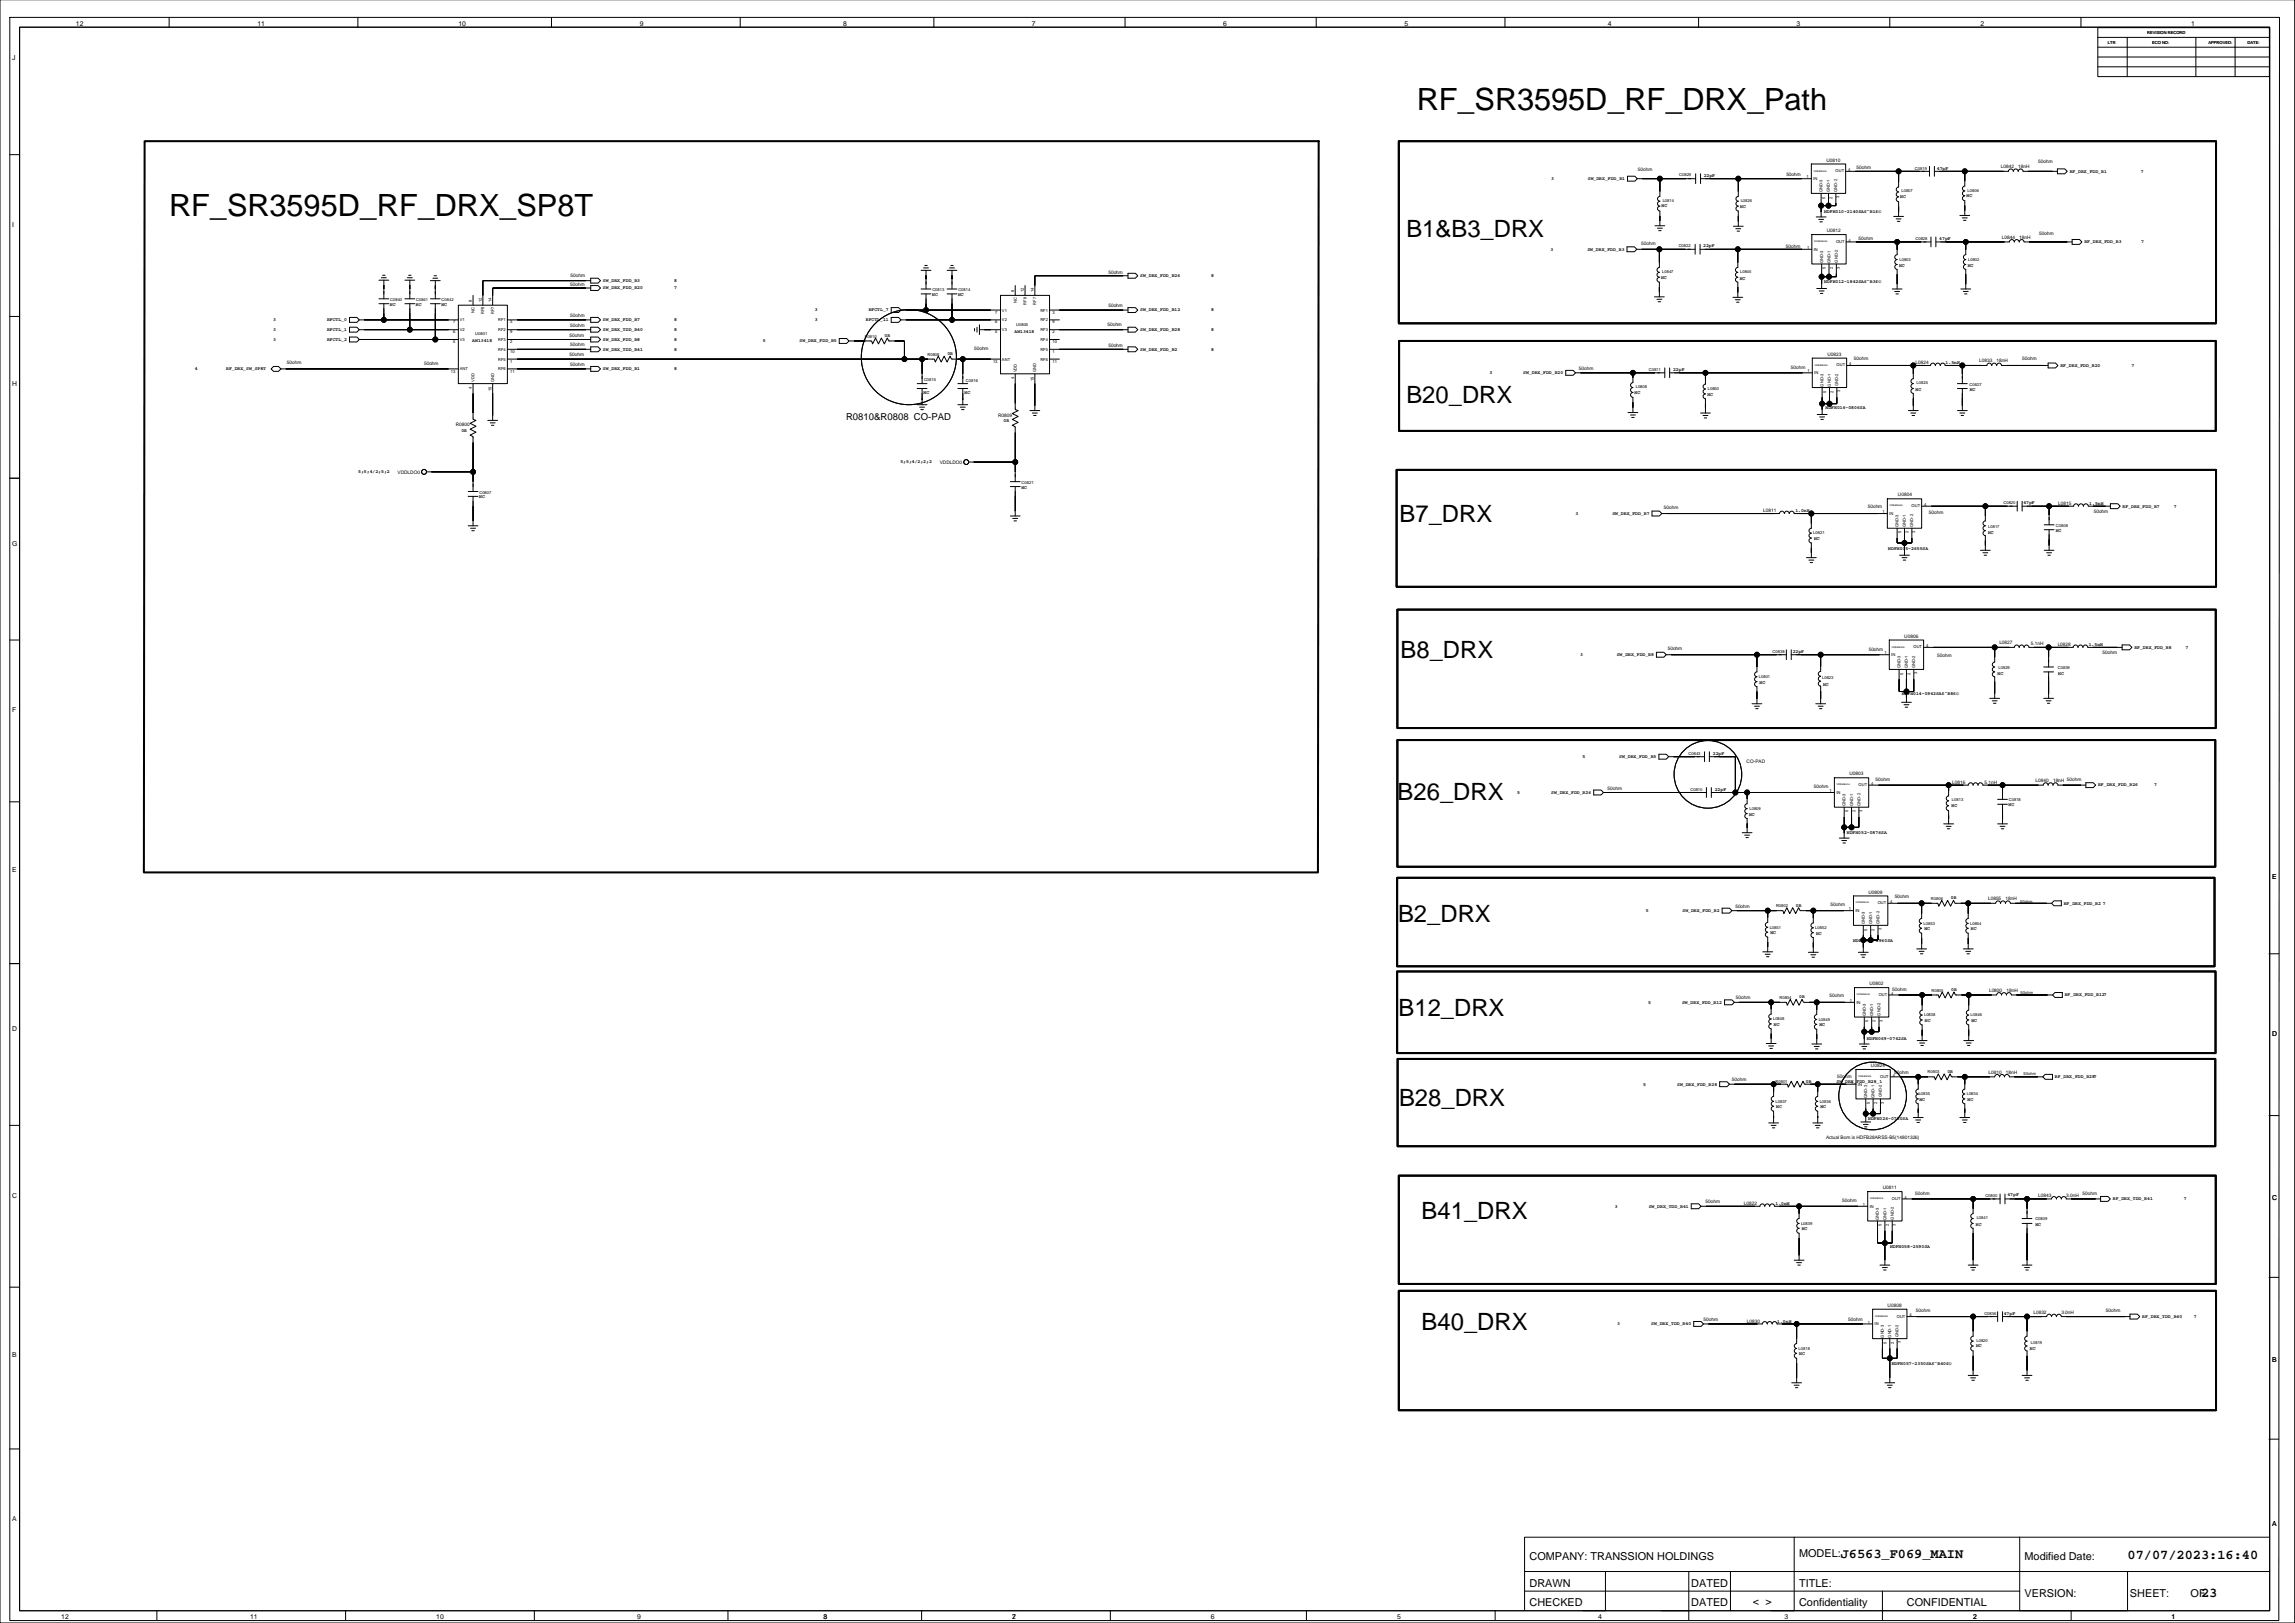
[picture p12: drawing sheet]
<svg xmlns="http://www.w3.org/2000/svg" width="1189mm" height="841mm" viewBox="0 0 1189 841" stroke-linecap="round" stroke-linejoin="round" font-family="sans-serif">
<defs><g id="words">
<g font-size="15.9">
<text x="734" y="57">RF_SR3595D_RF_DRX_Path</text>
<text x="88" y="112">RF_SR3595D_RF_DRX_SP8T</text>
</g>
<g font-size="12.3">
<text x="729" y="123">B1&amp;B3_DRX</text>
<text x="729" y="209">B20_DRX</text>
<text x="725" y="270">B7_DRX</text>
<text x="726" y="341">B8_DRX</text>
<text x="724" y="414">B26_DRX</text>
<text x="724" y="478">B2_DRX</text>
<text x="724" y="526">B12_DRX</text>
<text x="725" y="573">B28_DRX</text>
<text x="736" y="632">B41_DRX</text>
<text x="736" y="689">B40_DRX</text>
</g>
<g font-size="7.1">
<text x="954" y="807">J6563_F069_MAIN</text>
<text x="1102" y="808">07/07/2023:16:40</text>
<text x="1140" y="827">23</text>
</g>
<g font-size="5.6">
<text x="792" y="808">COMPANY: TRANSSION HOLDINGS</text>
<text x="932" y="807">MODEL:</text>
<text x="1049" y="808">Modified Date:</text>
<text x="792" y="822">DRAWN</text>
<text x="876" y="822">DATED</text>
<text x="932" y="822">TITLE:</text>
<text x="1049" y="827">VERSION:</text>
<text x="1103" y="827">SHEET:</text>
<text x="1135" y="827">OF</text>
<text x="792" y="832">CHECKED</text>
<text x="876" y="832">DATED</text>
<text x="908" y="831">&lt; &gt;</text>
<text x="932" y="832">Confidentiality</text>
<text x="988" y="832">CONFIDENTIAL</text>
</g>
<text font-size="4.9" x="438" y="218">R0810&amp;R0808 CO-PAD</text>
<g font-size="3.5">
<text x="39" y="13">12</text>
<text x="133" y="13">11</text>
<text x="237" y="13">10</text>
<text x="331" y="13">9</text>
<text x="437" y="13">8</text>
<text x="535" y="13">7</text>
<text x="634" y="13">6</text>
<text x="728" y="13">5</text>
<text x="833" y="13">4</text>
<text x="931" y="13">3</text>
<text x="1026" y="13">2</text>
<text x="1135" y="13">1</text>
<text x="6" y="31">J</text>
<text x="6" y="118">I</text>
<text x="6" y="200">H</text>
<text x="6" y="283">G</text>
<text x="6" y="369">F</text>
<text x="6" y="452">E</text>
<text x="1177" y="455">E</text>
<text x="6" y="534">D</text>
<text x="1177" y="537">D</text>
<text x="6" y="620">C</text>
<text x="1177" y="622">C</text>
<text x="6" y="703">B</text>
<text x="1177" y="705">B</text>
<text x="6" y="788">A</text>
<text x="1177" y="791">A</text>
<text x="32" y="839">12</text>
<text x="130" y="839">11</text>
<text x="226" y="839">10</text>
<text x="330" y="839">9</text>
<text x="427" y="839">3</text>
<text x="427" y="839">8</text>
<text x="524" y="839">2</text>
<text x="524" y="839">7</text>
<text x="627" y="839">6</text>
<text x="724" y="839">5</text>
<text x="828" y="839">4</text>
<text x="924" y="839">3</text>
<text x="1022" y="839">2</text>
<text x="1125" y="839">1</text>
</g>
<g font-size="2.5">
<text x="946" y="84">U0810</text>
<text x="848" y="89">50ohm</text>
<text x="962" y="88">50ohm</text>
<text x="1003" y="88">47pF</text>
<text x="1036" y="87">L0842</text>
<text x="1045" y="87">18nH</text>
<text x="1056" y="84">50ohm</text>
<text x="1072" y="89">RF_DRX_FDD_B1</text>
<text x="1109" y="89">7</text>
<text x="804" y="93">3</text>
<text x="823" y="93">SW_DRX_FDD_B1</text>
<text x="883" y="91">22pF</text>
<text x="925" y="91">50ohm</text>
<text x="861" y="107">NC</text>
<text x="901" y="108">NC</text>
<text x="984" y="103">NC</text>
<text x="1019" y="102">NC</text>
<text x="945" y="110">NDFH010-2140SA£¨B1£©</text>
<text x="946" y="120">U0812</text>
<text x="963" y="124">50ohm</text>
<text x="1005" y="124">47pF</text>
<text x="1037" y="124">L0844</text>
<text x="1046" y="124">18nH</text>
<text x="1056" y="122">50ohm</text>
<text x="803" y="130">3</text>
<text x="822" y="130">SW_DRX_FDD_B3</text>
<text x="850" y="127">50ohm</text>
<text x="882" y="128">22pF</text>
<text x="925" y="128">50ohm</text>
<text x="1080" y="126">RF_DRX_FDD_B3</text>
<text x="1109" y="126">7</text>
<text x="296" y="144">50ohm</text>
<text x="574" y="142">50ohm</text>
<text x="591" y="144">SW_DRX_FDD_B26</text>
<text x="627" y="144">8</text>
<text x="984" y="138">NC</text>
<text x="1019" y="138">NC</text>
<text x="295" y="148">50ohm</text>
<text x="312" y="146">SW_DRX_FDD_B3</text>
<text x="312" y="150">SW_DRX_FDD_B20</text>
<text x="349" y="146">8</text>
<text x="349" y="150">7</text>
<text x="860" y="144">NC</text>
<text x="901" y="145">NC</text>
<text x="945" y="147">NDFH012-1842SA£¨B3£©</text>
<text x="483" y="153">NC</text>
<text x="496" y="153">NC</text>
<text x="202" y="158">NC</text>
<text x="215" y="158">NC</text>
<text x="229" y="158">NC</text>
<text x="422" y="161">3</text>
<text x="450" y="161">RFCTL_7</text>
<text x="574" y="159">50ohm</text>
<text x="591" y="161">SW_DRX_FDD_B12</text>
<text x="627" y="161">8</text>
<text x="141" y="166">3</text>
<text x="169" y="166">RFCTL_0</text>
<text x="295" y="164">50ohm</text>
<text x="312" y="166">SW_DRX_FDD_B7</text>
<text x="349" y="166">8</text>
<text x="422" y="166">3</text>
<text x="449" y="166">RFCTL_11</text>
<text x="141" y="171">3</text>
<text x="169" y="171">RFCTL_1</text>
<text x="295" y="169">50ohm</text>
<text x="312" y="171">SW_DRX_TDD_B40</text>
<text x="349" y="171">8</text>
<text x="526" y="172">AW13418</text>
<text x="574" y="169">50ohm</text>
<text x="591" y="171">SW_DRX_FDD_B28</text>
<text x="627" y="171">8</text>
<text x="141" y="177">3</text>
<text x="169" y="177">RFCTL_2</text>
<text x="245" y="177">AW13418</text>
<text x="295" y="175">50ohm</text>
<text x="295" y="179">50ohm</text>
<text x="312" y="177">SW_DRX_FDD_B8</text>
<text x="349" y="177">8</text>
<text x="395" y="177">5</text>
<text x="414" y="177">SW_DRX_FDD_B5</text>
<text x="458" y="175">0R</text>
<text x="574" y="180">50ohm</text>
<text x="295" y="184">50ohm</text>
<text x="312" y="182">SW_DRX_TDD_B41</text>
<text x="349" y="182">8</text>
<text x="491" y="184">0R</text>
<text x="505" y="181">50ohm</text>
<text x="591" y="182">SW_DRX_FDD_B2</text>
<text x="627" y="182">8</text>
<text x="947" y="184">U0823</text>
<text x="101" y="192">4</text>
<text x="117" y="192">RF_DRX_SW_SP8T</text>
<text x="149" y="189">50ohm</text>
<text x="220" y="189">50ohm</text>
<text x="295" y="189">50ohm</text>
<text x="312" y="192">SW_DRX_FDD_B1</text>
<text x="349" y="192">8</text>
<text x="818" y="192">50ohm</text>
<text x="928" y="191">50ohm</text>
<text x="960" y="186">50ohm</text>
<text x="992" y="188">L0824</text>
<text x="1008" y="188">1.5nH</text>
<text x="1025" y="188">L0833</text>
<text x="1034" y="188">18nH</text>
<text x="1048" y="186">50ohm</text>
<text x="1067" y="190">RF_DRX_FDD_B20</text>
<text x="1104" y="190">7</text>
<text x="772" y="194">3</text>
<text x="789" y="194">SW_DRX_FDD_B20</text>
<text x="867" y="192">22pF</text>
<text x="478" y="204">NC</text>
<text x="500" y="204">NC</text>
<text x="847" y="204">NC</text>
<text x="992" y="202">NC</text>
<text x="1020" y="203">NC</text>
<text x="884" y="205">NC</text>
<text x="517" y="216">R0809</text>
<text x="946" y="212">NDFH016-0806SA</text>
<text x="236" y="221">R0800</text>
<text x="520" y="219">0R</text>
<text x="239" y="224">0R</text>
<text x="466" y="240">5;5;4/2;2;2</text>
<text x="186" y="245">5;5;4/2;5;2</text>
<text x="206" y="245">VDDLDO0</text>
<text x="487" y="240">VDDLDO0</text>
<text x="529" y="253">NC</text>
<text x="983" y="257">U0804</text>
<text x="248" y="258">NC</text>
<text x="862" y="264">50ohm</text>
<text x="968" y="263">50ohm</text>
<text x="1048" y="261">47pF</text>
<text x="1066" y="261">L0815</text>
<text x="1082" y="261">1.5nH</text>
<text x="1100" y="263">RF_DRX_FDD_B7</text>
<text x="1126" y="263">7</text>
<text x="816" y="267">3</text>
<text x="835" y="267">SW_DRX_FDD_B7</text>
<text x="913" y="265">L0811</text>
<text x="930" y="265">1.0nH</text>
<text x="999" y="266">50ohm</text>
<text x="1085" y="266">50ohm</text>
<text x="1065" y="276">NC</text>
<text x="940" y="280">NC</text>
<text x="1030" y="276">NC</text>
<text x="978" y="285">NDFH035-2655SA</text>
<text x="986" y="330">U0806</text>
<text x="1036" y="334">L0827</text>
<text x="1052" y="334">5.1nH</text>
<text x="1066" y="335">L0828</text>
<text x="1082" y="335">1.5nH</text>
<text x="818" y="340">3</text>
<text x="838" y="340">SW_DRX_FDD_B8</text>
<text x="864" y="337">50ohm</text>
<text x="929" y="338">22pF</text>
<text x="968" y="337">50ohm</text>
<text x="1004" y="340">50ohm</text>
<text x="1089" y="339">50ohm</text>
<text x="1106" y="336">RF_DRX_FDD_B8</text>
<text x="1132" y="336">7</text>
<text x="1035" y="350">NC</text>
<text x="1066" y="350">NC</text>
<text x="912" y="354">NC</text>
<text x="944" y="355">NC</text>
<text x="985" y="360">NDFH014-0942SA£¨B8£©</text>
<text x="820" y="393">5</text>
<text x="839" y="393">SW_DRX_FDD_B5</text>
<text x="887" y="391">22pF</text>
<text x="905" y="395">CO-PAD</text>
<text x="958" y="402">U0803</text>
<text x="972" y="404">50ohm</text>
<text x="1011" y="406">L0816</text>
<text x="1028" y="406">5.1nH</text>
<text x="1054" y="405">L0840</text>
<text x="1064" y="405">18nH 50ohm</text>
<text x="1087" y="407">RF_DRX_FDD_B26</text>
<text x="1116" y="407">7</text>
<text x="786" y="411">5</text>
<text x="804" y="411">SW_DRX_FDD_B26</text>
<text x="833" y="409">50ohm</text>
<text x="888" y="410">22pF</text>
<text x="940" y="408">50ohm</text>
<text x="1011" y="418">NC</text>
<text x="1041" y="418">NC</text>
<text x="906" y="423">NC</text>
<text x="957" y="432">NDFH052-0876SA</text>
<text x="968" y="463">U0809</text>
<text x="981" y="465">50ohm</text>
<text x="1011" y="466">0R</text>
<text x="1030" y="466">L0855</text>
<text x="1039" y="466">18nH</text>
<text x="853" y="472">5</text>
<text x="872" y="472">SW_DRX_FDD_B2</text>
<text x="899" y="470">50ohm</text>
<text x="930" y="470">0R</text>
<text x="948" y="469">50ohm</text>
<text x="1069" y="469">RF_DRX_FDD_B2</text>
<text x="1089" y="469">7</text>
<text x="917" y="484">NC</text>
<text x="941" y="484">NC</text>
<text x="997" y="482">NC</text>
<text x="1021" y="482">NC</text>
<text x="960" y="488">NDFH011-1960SA</text>
<text x="968" y="510">U0802</text>
<text x="980" y="513">50ohm</text>
<text x="1011" y="513">0R</text>
<text x="1030" y="514">L0800</text>
<text x="1039" y="514">18nH</text>
<text x="854" y="520">5</text>
<text x="871" y="520">SW_DRX_FDD_B12</text>
<text x="899" y="517">50ohm</text>
<text x="932" y="517">0R</text>
<text x="948" y="516">50ohm</text>
<text x="1070" y="516">RF_DRX_FDD_B127</text>
<text x="919" y="531">NC</text>
<text x="943" y="532">NC</text>
<text x="997" y="529">NC</text>
<text x="1021" y="529">NC</text>
<text x="967" y="539">NDFH069-0742SA</text>
<text x="969" y="553">U0824</text>
<text x="981" y="556">50ohm</text>
<text x="1009" y="556">0R</text>
<text x="1030" y="556">L0810</text>
<text x="1039" y="556">18nH</text>
<text x="851" y="562">5</text>
<text x="869" y="562">SW_DRX_FDD_B28</text>
<text x="897" y="560">50ohm</text>
<text x="936" y="561">0R</text>
<text x="951" y="561">SW_DRX_FDD_B28_1</text>
<text x="952" y="559">50ohm</text>
<text x="1065" y="558">RF_DRX_FDD_B287</text>
<text x="920" y="574">NC</text>
<text x="943" y="574">NC</text>
<text x="994" y="570">NC</text>
<text x="1019" y="570">NC</text>
<text x="968" y="580">NDFH026-0780SA</text>
<text x="946" y="590">Actual Bom is HDFB28ARSS-B5(14801326)</text>
<text x="975" y="616">U0811</text>
<text x="883" y="623">50ohm</text>
<text x="920" y="624">1.0nH</text>
<text x="954" y="622">50ohm</text>
<text x="992" y="619">50ohm</text>
<text x="1040" y="620">47pF</text>
<text x="1056" y="620">L0843</text>
<text x="1070" y="620">3.0nH</text>
<text x="1079" y="619">50ohm</text>
<text x="1094" y="622">RF_DRX_TDD_B41</text>
<text x="1131" y="622">7</text>
<text x="837" y="626">3</text>
<text x="854" y="626">SW_DRX_TDD_B41</text>
<text x="903" y="624">L0822</text>
<text x="1024" y="635">NC</text>
<text x="1054" y="635">NC</text>
<text x="933" y="637">NC</text>
<text x="979" y="647">NDFH058-2590SA</text>
<text x="978" y="677">U0808</text>
<text x="992" y="680">50ohm</text>
<text x="1038" y="681">47pF</text>
<text x="1053" y="681">L0832</text>
<text x="1068" y="681">3.0nH</text>
<text x="1091" y="680">50ohm</text>
<text x="1110" y="683">RF_DRX_TDD_B40</text>
<text x="1137" y="683">7</text>
<text x="838" y="686">3</text>
<text x="855" y="686">SW_DRX_TDD_B40</text>
<text x="882" y="684">50ohm</text>
<text x="905" y="685">L0830</text>
<text x="921" y="685">1.0nH</text>
<text x="957" y="684">50ohm</text>
<text x="1024" y="698">NC</text>
<text x="1052" y="699">NC</text>
<text x="932" y="702">NC</text>
<text x="980" y="707">NDFH057-2350SA£¨B40£©</text>
</g>
<g font-size="2.1">
<text x="1112" y="18">REVISION RECORD</text>
<text x="1092" y="23">LTR</text>
<text x="1115" y="23">ECO NO:</text>
<text x="1144" y="23">APPROVED:</text>
<text x="1164" y="23">DATE:</text>
<text x="951" y="89">OUT</text>
<text x="957" y="89">4</text>
<text x="992" y="88">C0819</text>
<text x="870" y="91">C0829</text>
<text x="936" y="92">1</text>
<text x="939" y="93">IN</text>
<text x="944" y="100" transform="rotate(-90 944 100)">GND-3</text>
<text x="948" y="100" transform="rotate(-90 948 100)">GND-1</text>
<text x="952" y="99" transform="rotate(-90 952 99)">GND-2</text>
<text x="985" y="100">L0807</text>
<text x="1019" y="99">L0806</text>
<text x="861" y="105">L0814</text>
<text x="902" y="105">L0826</text>
<text x="945" y="103" transform="rotate(-90 945 103)">5</text>
<text x="949" y="103" transform="rotate(-90 949 103)">2</text>
<text x="953" y="103" transform="rotate(-90 953 103)">3</text>
<text x="951" y="126">OUT</text>
<text x="958" y="125">4</text>
<text x="992" y="124">C0828</text>
<text x="870" y="128">C0822</text>
<text x="936" y="129">1</text>
<text x="940" y="130">IN</text>
<text x="944" y="136" transform="rotate(-90 944 136)">GND-3</text>
<text x="948" y="136" transform="rotate(-90 948 136)">GND-1</text>
<text x="952" y="136" transform="rotate(-90 952 136)">GND-2</text>
<text x="984" y="135">L0803</text>
<text x="1020" y="135">L0802</text>
<text x="861" y="141">L0847</text>
<text x="901" y="142">L0845</text>
<text x="946" y="139" transform="rotate(-90 946 139)">5</text>
<text x="949" y="139" transform="rotate(-90 949 139)">2</text>
<text x="953" y="139" transform="rotate(-90 953 139)">3</text>
<text x="202" y="156">C0840</text>
<text x="216" y="156">C0841</text>
<text x="229" y="156">C0842</text>
<text x="483" y="151">C0813</text>
<text x="496" y="151">C0814</text>
<text x="525" y="151" transform="rotate(-90 525 151)">8</text>
<text x="530" y="151" transform="rotate(-90 530 151)">12</text>
<text x="535" y="151" transform="rotate(-90 535 151)">14</text>
<text x="244" y="157" transform="rotate(-90 244 157)">8</text>
<text x="246" y="162" transform="rotate(-90 246 162)">NC</text>
<text x="250" y="157" transform="rotate(-90 250 157)">12</text>
<text x="255" y="157" transform="rotate(-90 255 157)">14</text>
<text x="519" y="161">V1</text>
<text x="527" y="157" transform="rotate(-90 527 157)">NC</text>
<text x="532" y="158" transform="rotate(-90 532 158)">RF8</text>
<text x="537" y="158" transform="rotate(-90 537 158)">RF7</text>
<text x="539" y="161">RF1</text>
<text x="235" y="168">7</text>
<text x="238" y="166">V1</text>
<text x="251" y="163" transform="rotate(-90 251 163)">RF8</text>
<text x="256" y="163" transform="rotate(-90 256 163)">RF7</text>
<text x="258" y="166">RF1</text>
<text x="264" y="168">3</text>
<text x="516" y="168">6</text>
<text x="516" y="162">7</text>
<text x="519" y="166">V2</text>
<text x="539" y="166">RF2</text>
<text x="545" y="168">9</text>
<text x="545" y="162">3</text>
<text x="235" y="173">6</text>
<text x="238" y="172">V2</text>
<text x="246" y="173">U0801</text>
<text x="258" y="172">RF2</text>
<text x="264" y="173">9</text>
<text x="516" y="173">5</text>
<text x="519" y="172">V3</text>
<text x="526" y="169">U0805</text>
<text x="539" y="172">RF3</text>
<text x="545" y="173">2</text>
<text x="235" y="178">5</text>
<text x="238" y="177">V3</text>
<text x="258" y="177">RF3</text>
<text x="264" y="178">2</text>
<text x="448" y="175">R0810</text>
<text x="539" y="177">RF4</text>
<text x="545" y="178">10</text>
<text x="258" y="182">RF4</text>
<text x="264" y="183">10</text>
<text x="480" y="184">R0808</text>
<text x="539" y="182">RF5</text>
<text x="545" y="183">1</text>
<text x="238" y="192">ANT</text>
<text x="258" y="187">RF5</text>
<text x="258" y="192">RF6</text>
<text x="264" y="188">1</text>
<text x="514" y="188">13</text>
<text x="519" y="187">ANT</text>
<text x="539" y="187">RF6</text>
<text x="545" y="188">11</text>
<text x="951" y="190">OUT</text>
<text x="958" y="189">4</text>
<text x="234" y="193">13</text>
<text x="246" y="198" transform="rotate(-90 246 198)">VDD</text>
<text x="256" y="198" transform="rotate(-90 256 198)">GND</text>
<text x="264" y="193">11</text>
<text x="479" y="198">C0815</text>
<text x="500" y="198">C0816</text>
<text x="525" y="196" transform="rotate(-90 525 196)">4</text>
<text x="527" y="193" transform="rotate(-90 527 193)">VDD</text>
<text x="535" y="198" transform="rotate(-90 535 198)">15</text>
<text x="537" y="193" transform="rotate(-90 537 193)">GND</text>
<text x="854" y="192">C0811</text>
<text x="936" y="193">1</text>
<text x="940" y="194">IN</text>
<text x="244" y="201" transform="rotate(-90 244 201)">4</text>
<text x="255" y="203" transform="rotate(-90 255 203)">15</text>
<text x="847" y="201">L0808</text>
<text x="885" y="202">L0850</text>
<text x="945" y="200" transform="rotate(-90 945 200)">GND-3</text>
<text x="946" y="203" transform="rotate(-90 946 203)">5</text>
<text x="948" y="200" transform="rotate(-90 948 200)">GND-1</text>
<text x="950" y="203" transform="rotate(-90 950 203)">2</text>
<text x="952" y="200" transform="rotate(-90 952 200)">GND-2</text>
<text x="953" y="203" transform="rotate(-90 953 203)">3</text>
<text x="993" y="199">L0825</text>
<text x="1020" y="200">C0827</text>
<text x="529" y="251">C0821</text>
<text x="248" y="256">C0807</text>
<text x="990" y="263">OUT</text>
<text x="997" y="262">4</text>
<text x="1038" y="261">C0820</text>
<text x="975" y="266">1</text>
<text x="979" y="267">IN</text>
<text x="984" y="273" transform="rotate(-90 984 273)">GND-3</text>
<text x="987" y="273" transform="rotate(-90 987 273)">GND-1</text>
<text x="991" y="273" transform="rotate(-90 991 273)">GND-2</text>
<text x="1030" y="273">L0817</text>
<text x="1065" y="273">C0808</text>
<text x="939" y="277">L0821</text>
<text x="985" y="276" transform="rotate(-90 985 276)">5</text>
<text x="989" y="276" transform="rotate(-90 989 276)">2</text>
<text x="992" y="276" transform="rotate(-90 992 276)">3</text>
<text x="991" y="336">OUT</text>
<text x="998" y="335">4</text>
<text x="918" y="338">C0838</text>
<text x="976" y="339">1</text>
<text x="980" y="340">IN</text>
<text x="985" y="346" transform="rotate(-90 985 346)">GND-3</text>
<text x="988" y="346" transform="rotate(-90 988 346)">GND-1</text>
<text x="992" y="346" transform="rotate(-90 992 346)">GND-2</text>
<text x="1035" y="346">L0829</text>
<text x="1066" y="347">C0839</text>
<text x="911" y="351">L0801</text>
<text x="944" y="351">L0823</text>
<text x="986" y="349" transform="rotate(-90 986 349)">5</text>
<text x="990" y="349" transform="rotate(-90 990 349)">2</text>
<text x="993" y="349" transform="rotate(-90 993 349)">3</text>
<text x="875" y="391">C0843</text>
<text x="963" y="407">OUT</text>
<text x="969" y="407">4</text>
<text x="876" y="410">C0810</text>
<text x="948" y="410">1</text>
<text x="951" y="411">IN</text>
<text x="906" y="419">L0809</text>
<text x="956" y="418" transform="rotate(-90 956 418)">GND-3</text>
<text x="960" y="418" transform="rotate(-90 960 418)">GND-1</text>
<text x="964" y="417" transform="rotate(-90 964 417)">GND-2</text>
<text x="1011" y="415">L0813</text>
<text x="1041" y="415">C0818</text>
<text x="957" y="421" transform="rotate(-90 957 421)">5</text>
<text x="961" y="421" transform="rotate(-90 961 421)">2</text>
<text x="965" y="421" transform="rotate(-90 965 421)">3</text>
<text x="979" y="468">4</text>
<text x="1000" y="466">R0806</text>
<text x="1046" y="468">50ohm</text>
<text x="920" y="470">R0802</text>
<text x="958" y="472">1</text>
<text x="961" y="472">IN</text>
<text x="973" y="468">OUT</text>
<text x="966" y="479" transform="rotate(-90 966 479)">GND-3</text>
<text x="970" y="479" transform="rotate(-90 970 479)">GND-1</text>
<text x="974" y="479" transform="rotate(-90 974 479)">GND-2</text>
<text x="996" y="479">L0853</text>
<text x="1021" y="479">L0854</text>
<text x="917" y="481">L0851</text>
<text x="940" y="481">L0852</text>
<text x="967" y="482" transform="rotate(-90 967 482)">5</text>
<text x="971" y="482" transform="rotate(-90 971 482)">2</text>
<text x="975" y="482" transform="rotate(-90 975 482)">3</text>
<text x="973" y="516">OUT</text>
<text x="980" y="515">4</text>
<text x="1001" y="514">R0805</text>
<text x="1047" y="515">50ohm</text>
<text x="922" y="517">R0804</text>
<text x="958" y="519">1</text>
<text x="962" y="520">IN</text>
<text x="967" y="526" transform="rotate(-90 967 526)">GND-3</text>
<text x="970" y="526" transform="rotate(-90 970 526)">GND-1</text>
<text x="974" y="526" transform="rotate(-90 974 526)">GND-2</text>
<text x="997" y="526">L0838</text>
<text x="1021" y="526">L0846</text>
<text x="919" y="528">L0848</text>
<text x="942" y="529">L0849</text>
<text x="968" y="529" transform="rotate(-90 968 529)">5</text>
<text x="972" y="529" transform="rotate(-90 972 529)">2</text>
<text x="975" y="529" transform="rotate(-90 975 529)">3</text>
<text x="980" y="558">4</text>
<text x="999" y="556">R0803</text>
<text x="1048" y="557">50ohm</text>
<text x="920" y="561">R0801</text>
<text x="959" y="561">1</text>
<text x="962" y="562">IN</text>
<text x="974" y="558">OUT</text>
<text x="967" y="569" transform="rotate(-90 967 569)">GND-3</text>
<text x="971" y="569" transform="rotate(-90 971 569)">GND-1</text>
<text x="975" y="568" transform="rotate(-90 975 568)">GND-2</text>
<text x="994" y="567">L0835</text>
<text x="1019" y="567">L0834</text>
<text x="920" y="571">L0837</text>
<text x="943" y="571">L0836</text>
<text x="969" y="572" transform="rotate(-90 969 572)">5</text>
<text x="972" y="572" transform="rotate(-90 972 572)">2</text>
<text x="976" y="572" transform="rotate(-90 976 572)">3</text>
<text x="980" y="622">OUT</text>
<text x="987" y="621">4</text>
<text x="1028" y="620">C0800</text>
<text x="965" y="625">1</text>
<text x="969" y="626">IN</text>
<text x="933" y="634">L0839</text>
<text x="973" y="632" transform="rotate(-90 973 632)">GND-3</text>
<text x="975" y="635" transform="rotate(-90 975 635)">5</text>
<text x="977" y="632" transform="rotate(-90 977 632)">GND-1</text>
<text x="978" y="635" transform="rotate(-90 978 635)">2</text>
<text x="981" y="632" transform="rotate(-90 981 632)">GND-2</text>
<text x="982" y="635" transform="rotate(-90 982 635)">3</text>
<text x="1024" y="632">L0841</text>
<text x="1054" y="632">C0809</text>
<text x="983" y="682">OUT</text>
<text x="989" y="682">4</text>
<text x="1028" y="681">C0836</text>
<text x="968" y="686">1</text>
<text x="971" y="687">IN</text>
<text x="976" y="693" transform="rotate(-90 976 693)">GND-3</text>
<text x="980" y="693" transform="rotate(-90 980 693)">GND-1</text>
<text x="984" y="693" transform="rotate(-90 984 693)">GND-2</text>
<text x="985" y="696" transform="rotate(-90 985 696)">3</text>
<text x="1024" y="695">L0820</text>
<text x="932" y="699">L0818</text>
<text x="977" y="696" transform="rotate(-90 977 696)">5</text>
<text x="981" y="696" transform="rotate(-90 981 696)">2</text>
<text x="1052" y="696">L0819</text>
</g>
<g font-size="1.4">
<text x="940" y="89">Unbalance</text>
<text x="940" y="125">Unbalance</text>
<text x="940" y="189">Unbalance</text>
<text x="979" y="262">Unbalance</text>
<text x="980" y="335">Unbalance</text>
<text x="952" y="407">Unbalance</text>
<text x="961" y="468">Unbalance</text>
<text x="962" y="515">Unbalance</text>
<text x="963" y="558">Unbalance</text>
<text x="969" y="621">Unbalance</text>
<text x="971" y="682">Unbalance</text>
</g>
</g></defs>
<g fill="none" stroke="#000" stroke-width=".52">
<path d="M0 0v841h1189v-841M5 9h1176l-1 830h-1175zM10 14h1166v820h-1166zM88 9v5M185 9v5M286 9v5M383 9v5M484 9v5M583 9v5M682 9v5M780 9v5M880 9v5"/>
<path d="M979 9v5M1078 9v5M1087 14h89v26h-89zM1087 19h89M1087 14h89M1102 19v21M1138 19v21M1158 19v21M1087 30h89M1087 35h89M1087 24h89M5 80h5"/>
<path d="M843 91h4l1 2-1 1h-4zM848 93h30M851 93h.1M860 93v9a1.3 1.3 0 0 0-1 1 1.3 1.3 0 0 0 1 1 1.3 1.3 0 0 0-1 2 1.3 1.3 0 0 0 1 1 1.3 1.3 0 0 0-1 1 1.3 1.3 0 0 0 1 1v8M878 90v5M881 93h57M881 90v5M900 93v9a1.3 1.3 0 0 0-1 1 1.3 1.3 0 0 0 1 1 1.3 1.3 0 0 0-1 2 1.3 1.3 0 0 0 1 1 1.3 1.3 0 0 0-1 1 1.3 1.3 0 0 0 1 1v8M938 85h18v15h-18zM956 89h44M984 89v8a1.3 1.3 0 0 0-2 1 1.3 1.3 0 0 0 2 1 1.4 1.4 0 0 0-2 2 1.3 1.3 0 0 0 2 1 1.3 1.3 0 0 0-2 1 1.3 1.3 0 0 0 2 1v8M1000 86v5"/>
<path d="M1002 89h38a1.3 1.3 0 0 1 2-1 1.3 1.3 0 0 1 1 1 1.3 1.3 0 0 1 1-1 1.3 1.3 0 0 1 1 1 1.3 1.3 0 0 1 2-1 1.3 1.3 0 0 1 1 1h18M1002 86v5M1018 89v7a1.3 1.3 0 0 0-1 2 1.3 1.3 0 0 0 1 1 1.3 1.3 0 0 0-1 1 1.3 1.3 0 0 0 1 1 1.3 1.3 0 0 0-1 2 1.3 1.3 0 0 0 1 1v8M1063 89h.1M1066 87h4l1 2-1 1h-4zM857 117h5M859 118h2M859 119h1M860 114h.1M898 117h5M899 118h3M900 120h1"/>
<path d="M900 115h.1M941 112h5M942 114h3M943 115h1M943 110h.1M943 100v12M947 100v7M951 100v7h-8M981 112h5M982 113h3M983 115h1M984 110h.1"/>
<path d="M1015 112h5M1017 113h2M1017 114h1M1018 109h.1M478 139h3M479 138h1M492 139h2M493 138h1M843 128h4l1 1-1 1h-4zM848 129h30M850 129h.1M860 129v10a1.3 1.3 0 0 0-2 1 1.3 1.3 0 0 0 2 1 1.3 1.3 0 0 0-2 1 1.4 1.4 0 0 0 2 2 1.3 1.3 0 0 0-2 1 1.3 1.3 0 0 0 2 1v8"/>
<path d="M878 127v5M881 129h58M881 127v5M900 129v10a1.3 1.3 0 0 0-1 1 1.3 1.3 0 0 0 1 1 1.3 1.3 0 0 0-1 1 1.3 1.3 0 0 0 1 2 1.3 1.3 0 0 0-1 1 1.3 1.3 0 0 0 1 1v8M939 122h17v15h-17zM944 137v12M947 137v6M951 137v6h-7M956 125h44M983 125v7a1.3 1.3 0 0 0-1 1 1.3 1.3 0 0 0 1 1 1.3 1.3 0 0 0-1 2 1.3 1.3 0 0 0 1 1 1.3 1.3 0 0 0-1 1 1.3 1.3 0 0 0 1 2v10M1000 123v5M1003 125h38a1.3 1.3 0 0 1 1-1 1.3 1.3 0 0 1 1 1 1.3 1.3 0 0 1 2-1 1.3 1.3 0 0 1 1 1 1.3 1.3 0 0 1 1-1 1.3 1.3 0 0 1 2 1h24"/>
<path d="M1003 123v5M1018 125v7a1.3 1.3 0 0 0-1 1 1.3 1.3 0 0 0 1 1 1.3 1.3 0 0 0-1 2 1.3 1.3 0 0 0 1 1 1.3 1.3 0 0 0-1 1 1.3 1.3 0 0 0 1 2v10M1071 125h.1M1073 124h4l1 1-1 2h-4zM196 155h5M196 157h5M196 145h5M198 144h2M198 143h1M199 148h.1M199 145v10M199 157v9"/>
<path d="M210 155h5M210 157h5M210 145h5M211 144h3M212 143h1M212 148h.1M212 145v10M212 157v14M223 145h5M223 155h5M223 157h5M224 144h3"/>
<path d="M225 143h1M226 148h.1M226 145v10M226 157v19M237 158h26v41h-26zM245 153v5M303 145h.1M303 149h.1M306 144h4l1 1-1 2h-4zM306 148h4l1 1-1 1h-4zM306 149h-51v9M306 145h-56v13"/>
<path d="M462 159h3l2 2-2 1h-3zM477 150h5M477 152h5M477 140h5M480 143h.1M480 140v10M480 152v9M491 150h5M491 152h5M491 140h5M493 143h.1M493 140v10"/>
<path d="M493 152v14M518 153h26v41h-26zM526 148v5M531 148v5M582 143h.1M584 142h4l1 1-1 1h-4zM584 159h4l1 2-1 1h-4zM584 143h-48v10M857 154h5M858 155h3M859 156h1M860 151h.1"/>
<path d="M898 154h5M899 155h2M900 157h1M900 151h.1M941 149h5M942 151h3M943 152h1M944 147h.1M980 150h5M981 151h3M982 152h1M983 147h.1"/>
<path d="M1016 150h5M1017 151h3M1018 152h1M1018 147h.1M5 164h5M181 164h4l1 2-1 1h-4zM181 170h4l1 1-1 1h-4zM181 175h4l1 1-1 1h-4zM186 166h51M186 171h51M186 176h51M189 166h.1"/>
<path d="M189 171h.1M189 176h.1M263 166h43M263 171h43M263 176h43M303 166h.1M303 171h.1M303 176h.1M306 164h4l1 2-1 1h-4zM306 170h4l1 1-1 1h-4zM306 175h4l1 1-1 1h-4zM306 180h4l1 1-1 1h-4z"/>
<path d="M435 175h4l1 2-1 1h-4zM440 177h12v1l2-3 1 3 2-3 1 3 2-3v2h9v9M442 177h.1M462 164h3l2 2-2 1h-3zM467 166h51M467 161h51M469 161h.1M469 166h.1M505 170v1M506 170v2M507 171h11M507 168v5"/>
<path d="M510 171h.1M544 166h5M544 171h40M544 176h5M544 161h40M582 171h.1M582 161h.1M584 180h4l1 1-1 1h-4zM584 170h4l1 1-1 1h-4zM146 191l-2-1h-2l-2 1 2 1h2l2-1h91M148 191h.1M245 199v18l2 1-3 1 3 2-3 1 3 2-3 1 1 1v29"/>
<path d="M255 199v19M263 186h221l1 2 1-4 2 4 1-4 2 4 1-4 1 2h25M263 181h43M263 191h43M303 181h.1M303 191h.1M306 190h4l1 1-1 1h-4zM475 199h5M478 186v13M496 199h5M499 186v13M526 194v18l1 1-3 1 3 2-3 1 3 2-3 1 2 1v28"/>
<path d="M536 194v19M544 181h40M544 186h5M582 181h.1M811 192h4l1 1-1 1h-4zM816 193h46M819 193h.1M846 193v5a1.3 1.3 0 0 0-1 1 1.3 1.3 0 0 0 1 2 1.3 1.3 0 0 0-1 1 1.3 1.3 0 0 0 1 1 1.3 1.3 0 0 0-1 2 1.3 1.3 0 0 0 1 1v8M862 191v5M865 193h74M865 191v5M883 193v6a1.3 1.3 0 0 0-1 1 1.3 1.3 0 0 0 1 1 1.3 1.3 0 0 0-1 2 1.3 1.3 0 0 0 1 1 1.3 1.3 0 0 0-1 1 1.3 1.3 0 0 0 1 2v7"/>
<path d="M939 185h18v16h-18zM957 189h43a1.3 1.3 0 0 1 1-1 1.3 1.3 0 0 1 2 1 1.3 1.3 0 0 1 1-1 1.3 1.3 0 0 1 1 1 1.3 1.3 0 0 1 1-1 1.3 1.3 0 0 1 2 1h21a1.3 1.3 0 0 1 2-1 1.3 1.3 0 0 1 1 1 1.3 1.3 0 0 1 1-1 1.3 1.3 0 0 1 1 1 1.3 1.3 0 0 1 2-1 1.3 1.3 0 0 1 1 1h24M991 189v7a1.3 1.3 0 0 0-1 1 1.3 1.3 0 0 0 1 2 1.3 1.3 0 0 0-1 1 1.3 1.3 0 0 0 1 1 1.3 1.3 0 0 0-1 2 1.3 1.3 0 0 0 1 1v9M1014 199h5M1017 189v10M1058 189h.1M1061 188h4l1 1-1 2h-4zM253 218h5M254 219h2M255 215h.1M475 201h5M475 210h5"/>
<path d="M476 211h3M477 212h1M478 207h.1M478 201v9M496 201h5M496 210h5M497 211h3M498 212h1M499 207h.1M499 201v9M534 213h5M535 214h2"/>
<path d="M535 215h2M536 210h.1M843 214h5M845 215h2M845 216h2M846 211h.1M881 214h5M882 215h3M883 216h1M883 211h.1M941 215h5M943 216h2"/>
<path d="M943 217h2M944 212h.1M944 201v14M948 201v8M952 201v8h-8M989 213h5M990 214h2M991 215h1M991 210h.1M1014 201h5M1014 213h5M1015 214h3"/>
<path d="M1016 215h1M1017 210h.1M1017 201v12M255 220h1M502 239h24M504 239h.1M5 248h5M221 244h24M223 244h.1M243 255h5M243 257h5M245 257v15"/>
<path d="M523 249h5M523 252h5M526 252v15M978 258h17v16h-17zM1045 260v5M1048 260v5M243 272h5M244 274h2M244 275h2M245 270h.1M523 267h5M525 269h2"/>
<path d="M525 270h2M526 265h.1M856 265h4l1 1-1 1h-4zM861 266h61a1.3 1.3 0 0 1 1-1 1.3 1.3 0 0 1 1 1 1.3 1.3 0 0 1 2-1 1.3 1.3 0 0 1 1 1 1.3 1.3 0 0 1 1-1 1.3 1.3 0 0 1 1 1h49M863 266h.1M938 266v8a1.3 1.3 0 0 0-1 1 1.3 1.3 0 0 0 1 1 1.3 1.3 0 0 0-1 1 1.3 1.3 0 0 0 1 2 1.3 1.3 0 0 0-1 1 1.3 1.3 0 0 0 1 1v8M983 274v7h7v-7M987 274v14M995 262h50M1028 262v8a1.3 1.3 0 0 0-1 1 1.3 1.3 0 0 0 1 1 1.3 1.3 0 0 0-1 2 1.3 1.3 0 0 0 1 1 1.3 1.3 0 0 0-1 1 1.3 1.3 0 0 0 1 1v8M1048 262h26a1.3 1.3 0 0 1 1-1 1.3 1.3 0 0 1 2 1 1.3 1.3 0 0 1 1-1 1.3 1.3 0 0 1 1 1 1.3 1.3 0 0 1 2-1 1.3 1.3 0 0 1 1 1h11M1059 272h5"/>
<path d="M1059 274h5M1061 262v10M1061 274v11M1091 262h.1M1093 261h4l1 1-1 1h-4zM936 289h5M937 290h3M938 291h1M938 286h.1M984 288h5M985 289h3M986 290h1"/>
<path d="M987 285h.1M1026 285h5M1027 286h3M1028 288h1M1028 283h.1M1059 285h5M1060 286h3M1061 288h1M1061 283h.1M5 332h5M858 338h4l1 1-1 1h-4zM863 339h62"/>
<path d="M866 339h.1M910 339v9a1.3 1.3 0 0 0-1 1 1.3 1.3 0 0 0 1 2 1.3 1.3 0 0 0-1 1 1.3 1.3 0 0 0 1 1 1.3 1.3 0 0 0-1 1 1.3 1.3 0 0 0 1 2v9M925 337v5M928 339h51M928 337v5M943 339v9a1.3 1.3 0 0 0-1 1 1.3 1.3 0 0 0 1 1 1.3 1.3 0 0 0-1 2 1.3 1.3 0 0 0 1 1 1.3 1.3 0 0 0-1 1 1.3 1.3 0 0 0 1 1v10M979 332h17v15h-17zM996 335h47a1.3 1.3 0 0 1 2-1 1.3 1.3 0 0 1 1 1 1.3 1.3 0 0 1 1-1 1.3 1.3 0 0 1 2 1 1.3 1.3 0 0 1 1-1 1.3 1.3 0 0 1 1 1h23a1.3 1.3 0 0 1 1-1 1.3 1.3 0 0 1 1 1 1.3 1.3 0 0 1 2-1 1.3 1.3 0 0 1 1 1 1.3 1.3 0 0 1 1-1 1.3 1.3 0 0 1 2 1h17M1033 335v8a1.3 1.3 0 0 0-1 1 1.3 1.3 0 0 0 1 1 1.3 1.3 0 0 0-1 2 1.3 1.3 0 0 0 1 1 1.3 1.3 0 0 0-1 1 1.3 1.3 0 0 0 1 2v11M1061 335v10M1097 335h.1M1099 334h4l1 1-1 2h-4z"/>
<path d="M984 347v11h7v-11M988 347v17M1033 359h.1M1059 345h5M1059 348h5M1061 359h.1M1061 348v14M908 365h5M909 366h2M909 367h2M910 362h.1M941 365h5"/>
<path d="M942 366h2M943 367h1M943 362h.1M985 364h5M986 365h3M987 366h1M988 361h.1M1031 362h5M1032 363h3M1033 364h1M1059 362h5M1060 363h2"/>
<path d="M1061 364h1M859 391h4l1 1-1 1h-4zM864 392h19M867 392h.1M883 389v5M885 392h14v18M885 389v5M5 415h5M826 409h3l2 1-2 2h-3zM831 410h53M833 410h.1M884 408v5"/>
<path d="M887 410h63M887 408v5M905 410v6a1.3 1.3 0 0 0-1 2 1.3 1.3 0 0 0 1 1 1.3 1.3 0 0 0-1 1 1.3 1.3 0 0 0 1 1 1.3 1.3 0 0 0-1 2 1.3 1.3 0 0 0 1 1v7M950 403h18v15h-18zM955 418v16M959 418v11M963 418v11h-8M968 407h52a1.3 1.3 0 0 1 1-2 1.3 1.3 0 0 1 1 2 1.3 1.3 0 0 1 1-2 1.4 1.4 0 0 1 2 2 1.3 1.3 0 0 1 1-2 1.3 1.3 0 0 1 1 2h31a1.4 1.4 0 0 1 2-2 1.3 1.3 0 0 1 1 2 1.3 1.3 0 0 1 1-2 1.4 1.4 0 0 1 2 2 1.3 1.3 0 0 1 1-2 1.3 1.3 0 0 1 1 2h15M1009 407v5a1.3 1.3 0 0 0-1 2 1.3 1.3 0 0 0 1 1 1.3 1.3 0 0 0-1 1 1.3 1.3 0 0 0 1 1 1.3 1.3 0 0 0-1 2 1.3 1.3 0 0 0 1 1v7M1035 414h5M1035 417h5M1037 407v7"/>
<path d="M1037 417v10M1078 407h.1M1081 405h3l2 2-2 1h-3zM903 431h5M904 433h2M904 434h2M905 429h.1M953 434h5M954 435h3M955 437h1M955 432h.1M1007 427h5"/>
<path d="M1008 428h3M1009 429h1M1009 424h.1M1035 427h5M1036 428h3M1037 429h1M1037 424h.1M892 470h4l1 2-1 1h-4zM897 472h27v1l2-3 1 3 2-3 1 3 2-3v2h28M900 472h.1M916 472v6a1.3 1.3 0 0 0-2 1 1.3 1.3 0 0 0 2 1 1.4 1.4 0 0 0-2 2 1.3 1.3 0 0 0 2 1 1.3 1.3 0 0 0-2 1 1.3 1.3 0 0 0 2 1v8M939 472v6a1.3 1.3 0 0 0-1 1 1.3 1.3 0 0 0 1 2 1.3 1.3 0 0 0-1 1 1.3 1.3 0 0 0 1 1 1.3 1.3 0 0 0-1 1 1.3 1.3 0 0 0 1 2v7"/>
<path d="M960 464h18v15h-18zM965 479v14M969 479v8M973 479v8h-8M978 468h26v1l2-3 1 3 2-3 1 3 2-3 1 2h21a1.3 1.3 0 0 1 1-1 1.3 1.3 0 0 1 1 1 1.3 1.3 0 0 1 2-1 1.3 1.3 0 0 1 1 1 1.3 1.3 0 0 1 1-1 1.3 1.3 0 0 1 1 1h22M995 468v8a1.3 1.3 0 0 0-1 1 1.3 1.3 0 0 0 1 1 1.3 1.3 0 0 0-1 2 1.3 1.3 0 0 0 1 1 1.3 1.3 0 0 0-1 1 1.3 1.3 0 0 0 1 1v8M1020 468v8a1.3 1.3 0 0 0-2 1 1.3 1.3 0 0 0 2 1 1.4 1.4 0 0 0-2 2 1.3 1.3 0 0 0 2 1 1.3 1.3 0 0 0-2 1 1.3 1.3 0 0 0 2 1v8M1060 468h.1M1063 468l1-1h4v2h-4zM5 499h5M913 493h5M914 494h3"/>
<path d="M915 496h1M916 490h.1M937 493h5M938 495h3M939 496h1M939 491h.1M963 493h5M964 495h3M965 496h1M965 491h.1M993 491h5M994 493h3"/>
<path d="M995 494h1M995 489h.1M1017 491h5M1018 493h3M1019 494h1M1020 489h.1M1175 494h5M893 518h4l1 1-1 1h-4zM898 519h27l1 2 1-3 2 3 1-3 2 3 1-3 1 1h27M901 519h.1M917 519v6a1.3 1.3 0 0 0-1 2 1.3 1.3 0 0 0 1 1 1.3 1.3 0 0 0-1 1 1.3 1.3 0 0 0 1 1 1.3 1.3 0 0 0-1 2 1.3 1.3 0 0 0 1 1v8M941 519v7a1.3 1.3 0 0 0-1 1 1.3 1.3 0 0 0 1 1 1.3 1.3 0 0 0-1 1 1.3 1.3 0 0 0 1 2 1.3 1.3 0 0 0-1 1 1.3 1.3 0 0 0 1 1v8"/>
<path d="M961 512h17v15h-17zM978 515h26l1 2 1-3 2 3 1-3 2 3 1-3 1 1h21a1.3 1.3 0 0 1 2-1 1.3 1.3 0 0 1 1 1 1.3 1.3 0 0 1 1-1 1.3 1.3 0 0 1 1 1 1.3 1.3 0 0 1 2-1 1.3 1.3 0 0 1 1 1h21M996 515v8a1.4 1.4 0 0 0-2 2 1.3 1.3 0 0 0 2 1 1.3 1.3 0 0 0-2 1 1.3 1.3 0 0 0 2 1 1.4 1.4 0 0 0-2 2 1.3 1.3 0 0 0 2 1v8M1020 515v8a1.3 1.3 0 0 0-1 2 1.3 1.3 0 0 0 1 1 1.3 1.3 0 0 0-1 1 1.3 1.3 0 0 0 1 1 1.3 1.3 0 0 0-1 2 1.3 1.3 0 0 0 1 1v8M1061 515h.1M1063 515l2-1h3v3h-3zM917 538h.1M941 538h.1M966 538h.1M966 527v14M970 527v7M973 527v7h-7"/>
<path d="M993 539h5M996 536h.1M1017 539h5M1020 536h.1M915 541h5M916 542h3M917 543h1M939 541h5M940 542h2M940 543h2M961 554h18v15h-18zM963 541h5"/>
<path d="M964 542h3M965 543h1M979 558h23l1 1 1-3 2 3 1-3 2 3 1-3 1 2h22a1.3 1.3 0 0 1 2-1 1.3 1.3 0 0 1 1 1 1.3 1.3 0 0 1 1-1 1.3 1.3 0 0 1 1 1 1.3 1.3 0 0 1 2-1 1.3 1.3 0 0 1 1 1h17M994 558v6a1.3 1.3 0 0 0-2 1 1.4 1.4 0 0 0 2 2 1.3 1.3 0 0 0-2 1 1.3 1.3 0 0 0 2 1 1.3 1.3 0 0 0-2 1 1.4 1.4 0 0 0 2 2v7M994 540h3M995 542h1M1018 558v6a1.3 1.3 0 0 0-1 1 1.3 1.3 0 0 0 1 2 1.3 1.3 0 0 0-1 1 1.3 1.3 0 0 0 1 1 1.3 1.3 0 0 0-1 1 1.3 1.3 0 0 0 1 2v7M1019 540h2M1019 542h1M1056 558h.1M1059 557h4v2h-4l-1-1zM891 560h4l1 2-1 1h-4z"/>
<path d="M896 562h30v1l2-3 1 3 2-3 1 3 2-3 1 2h26M898 562h.1M919 579h.1M919 562v6a1.3 1.3 0 0 0-1 1 1.3 1.3 0 0 0 1 1 1.3 1.3 0 0 0-1 2 1.3 1.3 0 0 0 1 1 1.3 1.3 0 0 0-1 1 1.3 1.3 0 0 0 1 2v6M942 579h.1M942 562v6a1.3 1.3 0 0 0-2 1 1.3 1.3 0 0 0 2 1 1.4 1.4 0 0 0-2 2 1.3 1.3 0 0 0 2 1 1.3 1.3 0 0 0-2 1 1.4 1.4 0 0 0 2 2v6M967 579h.1M967 569v12M970 569v8M974 569v8h-7M991 579h5M994 576h.1"/>
<path d="M1015 579h5M1018 576h.1M1175 578h5M5 583h5M916 582h5M917 583h3M918 584h1M939 582h5M940 583h3M941 584h1M964 581h5M965 582h3"/>
<path d="M966 584h1M992 580h3M993 581h1M1017 580h2M1017 581h1M968 617h17v15h-17zM1036 618v6M1039 618v6M1088 620h4l1 1-1 1h-4zM876 624h4l1 1-1 1h-4zM881 625h31a1.3 1.3 0 0 1 1-1 1.3 1.3 0 0 1 1 1 1.3 1.3 0 0 1 1-1 1.3 1.3 0 0 1 2 1 1.3 1.3 0 0 1 1-1 1.3 1.3 0 0 1 1 1h49M884 625h.1"/>
<path d="M932 625v6a1.3 1.3 0 0 0-1 1 1.3 1.3 0 0 0 1 2 1.3 1.3 0 0 0-1 1 1.3 1.3 0 0 0 1 1 1.3 1.3 0 0 0-1 2 1.3 1.3 0 0 0 1 1v14M973 632v12h7v-12M976 632v23M985 621h51M1022 621v8a1.3 1.3 0 0 0-1 1 1.3 1.3 0 0 0 1 1 1.3 1.3 0 0 0-1 1 1.3 1.3 0 0 0 1 2 1.3 1.3 0 0 0-1 1 1.3 1.3 0 0 0 1 1v19M1039 621h24a1.3 1.3 0 0 1 1-1 1.3 1.3 0 0 1 1 1 1.3 1.3 0 0 1 2-1 1.3 1.3 0 0 1 1 1 1.3 1.3 0 0 1 1-1 1.3 1.3 0 0 1 1 1h18M1048 631h5M1048 634h5M1050 621v10M1050 634v21M1086 621h.1M929 653h6"/>
<path d="M931 654h2M931 655h2M932 650h.1M974 655h5M975 657h3M976 658h1M976 653h.1M1020 655h5M1021 657h2M1021 658h2M1022 653h.1M1048 655h5"/>
<path d="M1049 657h2M1049 658h2M1050 653h.1M5 667h5M970 678h18v15h-18zM1035 679v5M1037 679v5M1175 662h5M877 684h4l1 2-1 1h-4zM882 686h31a1.3 1.3 0 0 1 1-1 1.3 1.3 0 0 1 1 1 1.3 1.3 0 0 1 2-1 1.3 1.3 0 0 1 1 1 1.3 1.3 0 0 1 1-1 1.3 1.3 0 0 1 2 1h49M885 686h.1M931 686v10"/>
<path d="M931 696a1.3 1.3 0 0 0-2 1 1.3 1.3 0 0 0 2 1 1.4 1.4 0 0 0-2 2 1.3 1.3 0 0 0 2 1 1.3 1.3 0 0 0-2 1 1.4 1.4 0 0 0 2 2M975 693v11h8v-11M979 693v23M988 682h47M1022 682v10a1.3 1.3 0 0 0-1 1 1.3 1.3 0 0 0 1 2 1.3 1.3 0 0 0-1 1 1.3 1.3 0 0 0 1 1 1.3 1.3 0 0 0-1 1 1.3 1.3 0 0 0 1 2v12M1037 682h23a1.3 1.3 0 0 1 1-1 1.3 1.3 0 0 1 2 1 1.3 1.3 0 0 1 1-1 1.3 1.3 0 0 1 1 1 1.3 1.3 0 0 1 2-1 1.3 1.3 0 0 1 1 1h35M1050 682v10a1.3 1.3 0 0 0-1 1 1.3 1.3 0 0 0 1 2 1.3 1.3 0 0 0-1 1 1.3 1.3 0 0 0 1 1 1.3 1.3 0 0 0-1 1 1.3 1.3 0 0 0 1 2v12M1101 682h.1M1103 681h4l1 1-1 1h-4zM928 716h5M929 718h3M930 719h1"/>
<path d="M931 714h.1M931 704v12M976 716h5M978 718h2M978 719h2M979 714h.1M1020 712h5M1021 714h2M1021 715h2M1022 710h.1M1048 712h5M1049 714h2"/>
<path d="M1049 715h2M1050 710h.1M5 751h5M1175 745h5M929 796v38h-12M1046 796v38h56M1176 796h-386v38M790 814h386M832 814v20h-12M875 814v20h-14M896 814v20M1102 814v20"/>
<path d="M81 834v5M179 834v5M277 834v5M377 834v5M477 834v5M575 834v5M677 834v5M775 834v5M790 824h256M875 834v5M975 824v15M1073 834v5"/>
<circle cx="860" cy="93" r="1.3"/>
<circle cx="900" cy="93" r="1.3"/>
<circle cx="984" cy="89" r="1.3"/>
<circle cx="1018" cy="89" r="1.3"/>
<circle cx="943" cy="107" r="1.3"/>
<circle cx="947" cy="107" r="1.3"/>
<circle cx="860" cy="129" r="1.3"/>
<circle cx="900" cy="129" r="1.3"/>
<circle cx="983" cy="125" r="1.3"/>
<circle cx="1018" cy="125" r="1.3"/>
<circle cx="944" cy="143" r="1.3"/>
<circle cx="947" cy="143" r="1.3"/>
<circle cx="199" cy="166" r="1.3"/>
<circle cx="212" cy="171" r="1.3"/>
<circle cx="226" cy="176" r="1.3"/>
<circle cx="480" cy="161" r="1.3"/>
<circle cx="493" cy="166" r="1.3"/>
<circle cx="469" cy="186" r="1.3"/>
<circle cx="471" cy="185" r="25"/>
<circle cx="478" cy="186" r="1.3"/>
<circle cx="499" cy="186" r="1.3"/>
<circle cx="846" cy="193" r="1.3"/>
<circle cx="883" cy="193" r="1.3"/>
<circle cx="991" cy="189" r="1.3"/>
<circle cx="1017" cy="189" r="1.3"/>
<circle cx="944" cy="209" r="1.3"/>
<circle cx="948" cy="209" r="1.3"/>
<circle cx="501" cy="239" r="1.3"/>
<circle cx="526" cy="239" r="1.3"/>
<circle cx="220" cy="244" r="1.3"/>
<circle cx="245" cy="244" r="1.3"/>
<circle cx="938" cy="266" r="1.3"/>
<circle cx="1028" cy="262" r="1.3"/>
<circle cx="1061" cy="262" r="1.3"/>
<circle cx="987" cy="281" r="1.3"/>
<circle cx="910" cy="339" r="1.3"/>
<circle cx="943" cy="339" r="1.3"/>
<circle cx="1033" cy="335" r="1.3"/>
<circle cx="1061" cy="335" r="1.3"/>
<circle cx="988" cy="358" r="1.3"/>
<circle cx="885" cy="401" r="18"/>
<circle cx="899" cy="410" r="1.3"/>
<circle cx="905" cy="410" r="1.3"/>
<circle cx="1009" cy="407" r="1.3"/>
<circle cx="1037" cy="407" r="1.3"/>
<circle cx="955" cy="429" r="1.3"/>
<circle cx="959" cy="429" r="1.3"/>
<circle cx="916" cy="472" r="1.3"/>
<circle cx="939" cy="472" r="1.3"/>
<circle cx="995" cy="468" r="1.3"/>
<circle cx="1020" cy="468" r="1.3"/>
<circle cx="965" cy="487" r="1.3"/>
<circle cx="969" cy="487" r="1.3"/>
<circle cx="917" cy="519" r="1.3"/>
<circle cx="941" cy="519" r="1.3"/>
<circle cx="996" cy="515" r="1.3"/>
<circle cx="1020" cy="515" r="1.3"/>
<circle cx="966" cy="534" r="1.3"/>
<circle cx="970" cy="534" r="1.3"/>
<circle cx="994" cy="558" r="1.3"/>
<circle cx="1018" cy="558" r="1.3"/>
<circle cx="919" cy="562" r="1.3"/>
<circle cx="942" cy="562" r="1.3"/>
<circle cx="967" cy="577" r="1.3"/>
<circle cx="970" cy="568" r="18"/>
<circle cx="970" cy="577" r="1.3"/>
<circle cx="932" cy="625" r="1.3"/>
<circle cx="1022" cy="621" r="1.3"/>
<circle cx="1050" cy="621" r="1.3"/>
<circle cx="976" cy="644" r="1.3"/>
<circle cx="931" cy="686" r="1.3"/>
<circle cx="1022" cy="682" r="1.3"/>
<circle cx="1050" cy="682" r="1.3"/>
<circle cx="979" cy="704" r="1.3"/>
</g>
<path d="M75 73h608v379h-608zM725 73h423v94h-423zM725 177h423v46h-423zM723 243h425v61h-425zM724 316h424v61h-424zM724 383h424v66h-424zM724 455h423v46h-423zM724 503h424v42h-424zM724 549h424v45h-424zM725 609h423v56h-423zM725 669h423v61h-423z" fill="none" stroke="#000" stroke-width="1"/>
<g fill="#000" stroke="#000" stroke-width=".52">
<path d="M851 93h9z" fill-rule="evenodd"/>
<path d="M860 93v6z" fill-rule="evenodd"/>
<path d="M860 93h13z" fill-rule="evenodd"/>
<path d="M886 93h14z" fill-rule="evenodd"/>
<path d="M900 93v6z" fill-rule="evenodd"/>
<path d="M900 93h33z" fill-rule="evenodd"/>
<path d="M961 89h23z" fill-rule="evenodd"/>
<path d="M984 89v5z" fill-rule="evenodd"/>
<path d="M984 89h10z" fill-rule="evenodd"/>
<path d="M1018 89v5z" fill-rule="evenodd"/>
<path d="M1007 89h11z" fill-rule="evenodd"/>
<path d="M1018 89h20z" fill-rule="evenodd"/>
<path d="M1051 89h12z" fill-rule="evenodd"/>
<path d="M860 112v2z" fill-rule="evenodd"/>
<path d="M900 112v3z" fill-rule="evenodd"/>
<path d="M943 107v3z" fill-rule="evenodd"/>
<path d="M943 105v2z" fill-rule="evenodd"/>
<path d="M947 105v2z" fill-rule="evenodd"/>
<path d="M943 107h4z" fill-rule="evenodd"/>
<path d="M951 105v2z" fill-rule="evenodd"/>
<path d="M947 107h4z" fill-rule="evenodd"/>
<path d="M984 107v3z" fill-rule="evenodd"/>
<path d="M1018 107v2z" fill-rule="evenodd"/>
<path d="M860 129v7z" fill-rule="evenodd"/>
<path d="M850 129h10z" fill-rule="evenodd"/>
<path d="M860 129h13z" fill-rule="evenodd"/>
<path d="M900 129v7z" fill-rule="evenodd"/>
<path d="M886 129h14z" fill-rule="evenodd"/>
<path d="M900 129h33z" fill-rule="evenodd"/>
<path d="M961 125h22z" fill-rule="evenodd"/>
<path d="M983 125v4z" fill-rule="evenodd"/>
<path d="M983 125h12z" fill-rule="evenodd"/>
<path d="M1008 125h10z" fill-rule="evenodd"/>
<path d="M1018 125v4z" fill-rule="evenodd"/>
<path d="M1018 125h20z" fill-rule="evenodd"/>
<path d="M1051 125h20z" fill-rule="evenodd"/>
<path d="M199 148v2z" fill-rule="evenodd"/>
<path d="M212 148v2z" fill-rule="evenodd"/>
<path d="M226 148v2z" fill-rule="evenodd"/>
<path d="M250 145v8z" fill-rule="evenodd"/>
<path d="M255 149v4z" fill-rule="evenodd"/>
<path d="M255 149h48z" fill-rule="evenodd"/>
<path d="M250 145h53z" fill-rule="evenodd"/>
<path d="M480 157v4z" fill-rule="evenodd"/>
<path d="M480 143v2z" fill-rule="evenodd"/>
<path d="M493 157v9z" fill-rule="evenodd"/>
<path d="M493 143v2z" fill-rule="evenodd"/>
<path d="M536 143v5z" fill-rule="evenodd"/>
<path d="M536 143h46z" fill-rule="evenodd"/>
<path d="M860 149v2z" fill-rule="evenodd"/>
<path d="M900 149v2z" fill-rule="evenodd"/>
<path d="M944 142v1z" fill-rule="evenodd"/>
<path d="M944 143v4z" fill-rule="evenodd"/>
<path d="M947 142v1z" fill-rule="evenodd"/>
<path d="M944 143h3z" fill-rule="evenodd"/>
<path d="M951 142v1z" fill-rule="evenodd"/>
<path d="M947 143h4z" fill-rule="evenodd"/>
<path d="M983 142v5z" fill-rule="evenodd"/>
<path d="M1018 142v5z" fill-rule="evenodd"/>
<path d="M189 166h10z" fill-rule="evenodd"/>
<path d="M199 162v4z" fill-rule="evenodd"/>
<path d="M189 171h23z" fill-rule="evenodd"/>
<path d="M212 162v9z" fill-rule="evenodd"/>
<path d="M189 176h37z" fill-rule="evenodd"/>
<path d="M226 162v14z" fill-rule="evenodd"/>
<path d="M199 166h33z" fill-rule="evenodd"/>
<path d="M212 171h20z" fill-rule="evenodd"/>
<path d="M226 176h6z" fill-rule="evenodd"/>
<path d="M268 166h35z" fill-rule="evenodd"/>
<path d="M268 171h35z" fill-rule="evenodd"/>
<path d="M268 176h35z" fill-rule="evenodd"/>
<path d="M442 177h6z" fill-rule="evenodd"/>
<path d="M463 177h6z" fill-rule="evenodd"/>
<path d="M469 177v9z" fill-rule="evenodd"/>
<path d="M469 161h11z" fill-rule="evenodd"/>
<path d="M469 166h24z" fill-rule="evenodd"/>
<path d="M480 161h33z" fill-rule="evenodd"/>
<path d="M493 166h20z" fill-rule="evenodd"/>
<path d="M510 171h3z" fill-rule="evenodd"/>
<path d="M549 171h33z" fill-rule="evenodd"/>
<path d="M549 161h33z" fill-rule="evenodd"/>
<path d="M148 191h84z" fill-rule="evenodd"/>
<path d="M268 181h35z" fill-rule="evenodd"/>
<path d="M268 191h35z" fill-rule="evenodd"/>
<path d="M268 186h201z" fill-rule="evenodd"/>
<path d="M478 186v8z" fill-rule="evenodd"/>
<path d="M469 186h9z" fill-rule="evenodd"/>
<path d="M478 186h3z" fill-rule="evenodd"/>
<path d="M496 186h3z" fill-rule="evenodd"/>
<path d="M499 186v8z" fill-rule="evenodd"/>
<path d="M499 186h14z" fill-rule="evenodd"/>
<path d="M526 199v10z" fill-rule="evenodd"/>
<path d="M536 199v11z" fill-rule="evenodd"/>
<path d="M549 181h33z" fill-rule="evenodd"/>
<path d="M846 193v3z" fill-rule="evenodd"/>
<path d="M819 193h27z" fill-rule="evenodd"/>
<path d="M846 193h11z" fill-rule="evenodd"/>
<path d="M870 193h13z" fill-rule="evenodd"/>
<path d="M883 193v3z" fill-rule="evenodd"/>
<path d="M883 193h51z" fill-rule="evenodd"/>
<path d="M991 189v5z" fill-rule="evenodd"/>
<path d="M962 189h29z" fill-rule="evenodd"/>
<path d="M991 189h6z" fill-rule="evenodd"/>
<path d="M1010 189h7z" fill-rule="evenodd"/>
<path d="M1017 189v5z" fill-rule="evenodd"/>
<path d="M1017 189h10z" fill-rule="evenodd"/>
<path d="M1039 189h19z" fill-rule="evenodd"/>
<path d="M245 204v10z" fill-rule="evenodd"/>
<path d="M255 204v11z" fill-rule="evenodd"/>
<path d="M478 206v1z" fill-rule="evenodd"/>
<path d="M499 206v1z" fill-rule="evenodd"/>
<path d="M846 208v3z" fill-rule="evenodd"/>
<path d="M883 209v2z" fill-rule="evenodd"/>
<path d="M944 209v3z" fill-rule="evenodd"/>
<path d="M944 206v3z" fill-rule="evenodd"/>
<path d="M944 209h4z" fill-rule="evenodd"/>
<path d="M948 206v3z" fill-rule="evenodd"/>
<path d="M948 209h4z" fill-rule="evenodd"/>
<path d="M952 206v3z" fill-rule="evenodd"/>
<path d="M991 206v4z" fill-rule="evenodd"/>
<path d="M1017 206v4z" fill-rule="evenodd"/>
<path d="M245 229v15z" fill-rule="evenodd"/>
<path d="M526 239v5z" fill-rule="evenodd"/>
<path d="M526 224v15z" fill-rule="evenodd"/>
<path d="M504 239h22z" fill-rule="evenodd"/>
<path d="M223 244h22z" fill-rule="evenodd"/>
<path d="M245 244v5z" fill-rule="evenodd"/>
<path d="M526 257v8z" fill-rule="evenodd"/>
<path d="M245 262v8z" fill-rule="evenodd"/>
<path d="M863 266h56z" fill-rule="evenodd"/>
<path d="M932 266h6z" fill-rule="evenodd"/>
<path d="M938 266v5z" fill-rule="evenodd"/>
<path d="M938 266h35z" fill-rule="evenodd"/>
<path d="M983 279v2z" fill-rule="evenodd"/>
<path d="M987 279v2z" fill-rule="evenodd"/>
<path d="M990 279v2z" fill-rule="evenodd"/>
<path d="M1028 280v3z" fill-rule="evenodd"/>
<path d="M1001 262h27z" fill-rule="evenodd"/>
<path d="M1028 262v5z" fill-rule="evenodd"/>
<path d="M1028 262h12z" fill-rule="evenodd"/>
<path d="M1061 279v4z" fill-rule="evenodd"/>
<path d="M1053 262h8z" fill-rule="evenodd"/>
<path d="M1061 262v5z" fill-rule="evenodd"/>
<path d="M1061 262h11z" fill-rule="evenodd"/>
<path d="M1084 262h7z" fill-rule="evenodd"/>
<path d="M938 284v2z" fill-rule="evenodd"/>
<path d="M987 281v4z" fill-rule="evenodd"/>
<path d="M983 281h4z" fill-rule="evenodd"/>
<path d="M987 281h3z" fill-rule="evenodd"/>
<path d="M910 339v6z" fill-rule="evenodd"/>
<path d="M866 339h44z" fill-rule="evenodd"/>
<path d="M910 339h10z" fill-rule="evenodd"/>
<path d="M933 339h10z" fill-rule="evenodd"/>
<path d="M943 339v6z" fill-rule="evenodd"/>
<path d="M943 339h31z" fill-rule="evenodd"/>
<path d="M1033 335v5z" fill-rule="evenodd"/>
<path d="M1002 335h31z" fill-rule="evenodd"/>
<path d="M1033 335h8z" fill-rule="evenodd"/>
<path d="M1061 335v5z" fill-rule="evenodd"/>
<path d="M1054 335h7z" fill-rule="evenodd"/>
<path d="M1061 335h10z" fill-rule="evenodd"/>
<path d="M1084 335h13z" fill-rule="evenodd"/>
<path d="M910 358v4z" fill-rule="evenodd"/>
<path d="M943 358v4z" fill-rule="evenodd"/>
<path d="M984 352v6z" fill-rule="evenodd"/>
<path d="M988 358v3z" fill-rule="evenodd"/>
<path d="M984 358h4z" fill-rule="evenodd"/>
<path d="M988 352v6z" fill-rule="evenodd"/>
<path d="M988 358h3z" fill-rule="evenodd"/>
<path d="M991 352v6z" fill-rule="evenodd"/>
<path d="M1033 353v6z" fill-rule="evenodd"/>
<path d="M1061 353v6z" fill-rule="evenodd"/>
<path d="M867 392h11z" fill-rule="evenodd"/>
<path d="M891 392h8z" fill-rule="evenodd"/>
<path d="M899 392v18z" fill-rule="evenodd"/>
<path d="M833 410h46z" fill-rule="evenodd"/>
<path d="M892 410h7z" fill-rule="evenodd"/>
<path d="M905 410v4z" fill-rule="evenodd"/>
<path d="M899 410h6z" fill-rule="evenodd"/>
<path d="M905 410h40z" fill-rule="evenodd"/>
<path d="M973 407h36z" fill-rule="evenodd"/>
<path d="M1009 407v3z" fill-rule="evenodd"/>
<path d="M1009 407h8z" fill-rule="evenodd"/>
<path d="M1037 407v2z" fill-rule="evenodd"/>
<path d="M1030 407h7z" fill-rule="evenodd"/>
<path d="M1037 407h19z" fill-rule="evenodd"/>
<path d="M1069 407h9z" fill-rule="evenodd"/>
<path d="M905 426v3z" fill-rule="evenodd"/>
<path d="M955 429v3z" fill-rule="evenodd"/>
<path d="M955 423v6z" fill-rule="evenodd"/>
<path d="M959 423v6z" fill-rule="evenodd"/>
<path d="M955 429h4z" fill-rule="evenodd"/>
<path d="M963 423v6z" fill-rule="evenodd"/>
<path d="M959 429h4z" fill-rule="evenodd"/>
<path d="M1009 422v2z" fill-rule="evenodd"/>
<path d="M1037 422v2z" fill-rule="evenodd"/>
<path d="M916 472v3z" fill-rule="evenodd"/>
<path d="M900 472h16z" fill-rule="evenodd"/>
<path d="M916 472h4z" fill-rule="evenodd"/>
<path d="M936 472h3z" fill-rule="evenodd"/>
<path d="M939 472v4z" fill-rule="evenodd"/>
<path d="M939 472h16z" fill-rule="evenodd"/>
<path d="M995 468v5z" fill-rule="evenodd"/>
<path d="M983 468h12z" fill-rule="evenodd"/>
<path d="M995 468h6z" fill-rule="evenodd"/>
<path d="M1020 468v5z" fill-rule="evenodd"/>
<path d="M1016 468h4z" fill-rule="evenodd"/>
<path d="M1020 468h11z" fill-rule="evenodd"/>
<path d="M1044 468h16z" fill-rule="evenodd"/>
<path d="M916 488v2z" fill-rule="evenodd"/>
<path d="M939 488v3z" fill-rule="evenodd"/>
<path d="M965 484v3z" fill-rule="evenodd"/>
<path d="M965 487v4z" fill-rule="evenodd"/>
<path d="M969 484v3z" fill-rule="evenodd"/>
<path d="M965 487h4z" fill-rule="evenodd"/>
<path d="M969 487h4z" fill-rule="evenodd"/>
<path d="M973 484v3z" fill-rule="evenodd"/>
<path d="M995 486v3z" fill-rule="evenodd"/>
<path d="M1020 486v3z" fill-rule="evenodd"/>
<path d="M917 519v4z" fill-rule="evenodd"/>
<path d="M901 519h16z" fill-rule="evenodd"/>
<path d="M917 519h5z" fill-rule="evenodd"/>
<path d="M937 519h4z" fill-rule="evenodd"/>
<path d="M941 519v4z" fill-rule="evenodd"/>
<path d="M941 519h15z" fill-rule="evenodd"/>
<path d="M984 515h12z" fill-rule="evenodd"/>
<path d="M996 515v6z" fill-rule="evenodd"/>
<path d="M996 515h5z" fill-rule="evenodd"/>
<path d="M1016 515h4z" fill-rule="evenodd"/>
<path d="M1020 515v6z" fill-rule="evenodd"/>
<path d="M1020 515h12z" fill-rule="evenodd"/>
<path d="M1044 515h17z" fill-rule="evenodd"/>
<path d="M917 535v3z" fill-rule="evenodd"/>
<path d="M941 536v2z" fill-rule="evenodd"/>
<path d="M966 534v4z" fill-rule="evenodd"/>
<path d="M966 532v2z" fill-rule="evenodd"/>
<path d="M970 532v2z" fill-rule="evenodd"/>
<path d="M966 534h4z" fill-rule="evenodd"/>
<path d="M970 534h3z" fill-rule="evenodd"/>
<path d="M973 532v2z" fill-rule="evenodd"/>
<path d="M996 533v3z" fill-rule="evenodd"/>
<path d="M1020 533v3z" fill-rule="evenodd"/>
<path d="M994 558v4z" fill-rule="evenodd"/>
<path d="M984 558h10z" fill-rule="evenodd"/>
<path d="M994 558h5z" fill-rule="evenodd"/>
<path d="M1018 558v4z" fill-rule="evenodd"/>
<path d="M1014 558h4z" fill-rule="evenodd"/>
<path d="M1018 558h13z" fill-rule="evenodd"/>
<path d="M1043 558h13z" fill-rule="evenodd"/>
<path d="M919 578v1z" fill-rule="evenodd"/>
<path d="M919 562v3z" fill-rule="evenodd"/>
<path d="M898 562h21z" fill-rule="evenodd"/>
<path d="M919 562h4z" fill-rule="evenodd"/>
<path d="M942 578v1z" fill-rule="evenodd"/>
<path d="M938 562h4z" fill-rule="evenodd"/>
<path d="M942 562v3z" fill-rule="evenodd"/>
<path d="M942 562h14z" fill-rule="evenodd"/>
<path d="M967 577v2z" fill-rule="evenodd"/>
<path d="M967 574v3z" fill-rule="evenodd"/>
<path d="M970 574v3z" fill-rule="evenodd"/>
<path d="M967 577h3z" fill-rule="evenodd"/>
<path d="M974 574v3z" fill-rule="evenodd"/>
<path d="M970 577h4z" fill-rule="evenodd"/>
<path d="M994 574v2z" fill-rule="evenodd"/>
<path d="M1018 574v2z" fill-rule="evenodd"/>
<path d="M884 625h25z" fill-rule="evenodd"/>
<path d="M932 625v4z" fill-rule="evenodd"/>
<path d="M922 625h10z" fill-rule="evenodd"/>
<path d="M932 625h30z" fill-rule="evenodd"/>
<path d="M973 638v6z" fill-rule="evenodd"/>
<path d="M976 638v6z" fill-rule="evenodd"/>
<path d="M980 638v6z" fill-rule="evenodd"/>
<path d="M1022 639v14z" fill-rule="evenodd"/>
<path d="M1022 621v5z" fill-rule="evenodd"/>
<path d="M990 621h32z" fill-rule="evenodd"/>
<path d="M1022 621h9z" fill-rule="evenodd"/>
<path d="M1050 639v14z" fill-rule="evenodd"/>
<path d="M1044 621h6z" fill-rule="evenodd"/>
<path d="M1050 621v5z" fill-rule="evenodd"/>
<path d="M1050 621h10z" fill-rule="evenodd"/>
<path d="M1073 621h13z" fill-rule="evenodd"/>
<path d="M932 641v9z" fill-rule="evenodd"/>
<path d="M973 644h3z" fill-rule="evenodd"/>
<path d="M976 644v9z" fill-rule="evenodd"/>
<path d="M976 644h4z" fill-rule="evenodd"/>
<path d="M885 686h25z" fill-rule="evenodd"/>
<path d="M923 686h8z" fill-rule="evenodd"/>
<path d="M931 686v7z" fill-rule="evenodd"/>
<path d="M931 686h34z" fill-rule="evenodd"/>
<path d="M975 698v6z" fill-rule="evenodd"/>
<path d="M979 698v6z" fill-rule="evenodd"/>
<path d="M983 698v6z" fill-rule="evenodd"/>
<path d="M993 682h29z" fill-rule="evenodd"/>
<path d="M1022 682v8z" fill-rule="evenodd"/>
<path d="M1022 682h8z" fill-rule="evenodd"/>
<path d="M1050 682v8z" fill-rule="evenodd"/>
<path d="M1042 682h8z" fill-rule="evenodd"/>
<path d="M1050 682h8z" fill-rule="evenodd"/>
<path d="M1070 682h31z" fill-rule="evenodd"/>
<path d="M931 706v8z" fill-rule="evenodd"/>
<path d="M975 704h4z" fill-rule="evenodd"/>
<path d="M979 704v10z" fill-rule="evenodd"/>
<path d="M979 704h4z" fill-rule="evenodd"/>
<path d="M1022 702v8z" fill-rule="evenodd"/>
<path d="M1050 702v8z" fill-rule="evenodd"/>
<circle cx="860" cy="93" r="1.3"/>
<circle cx="900" cy="93" r="1.3"/>
<circle cx="984" cy="89" r="1.3"/>
<circle cx="1018" cy="89" r="1.3"/>
<circle cx="943" cy="107" r="1.3"/>
<circle cx="947" cy="107" r="1.3"/>
<circle cx="860" cy="129" r="1.3"/>
<circle cx="900" cy="129" r="1.3"/>
<circle cx="983" cy="125" r="1.3"/>
<circle cx="1018" cy="125" r="1.3"/>
<circle cx="944" cy="143" r="1.3"/>
<circle cx="947" cy="143" r="1.3"/>
<circle cx="199" cy="166" r="1.3"/>
<circle cx="212" cy="171" r="1.3"/>
<circle cx="226" cy="176" r="1.3"/>
<circle cx="480" cy="161" r="1.3"/>
<circle cx="493" cy="166" r="1.3"/>
<circle cx="469" cy="186" r="1.3"/>
<circle cx="478" cy="186" r="1.3"/>
<circle cx="499" cy="186" r="1.3"/>
<circle cx="846" cy="193" r="1.3"/>
<circle cx="883" cy="193" r="1.3"/>
<circle cx="991" cy="189" r="1.3"/>
<circle cx="1017" cy="189" r="1.3"/>
<circle cx="944" cy="209" r="1.3"/>
<circle cx="948" cy="209" r="1.3"/>
<circle cx="526" cy="239" r="1.3"/>
<circle cx="245" cy="244" r="1.3"/>
<circle cx="938" cy="266" r="1.3"/>
<circle cx="1028" cy="262" r="1.3"/>
<circle cx="1061" cy="262" r="1.3"/>
<circle cx="987" cy="281" r="1.3"/>
<circle cx="910" cy="339" r="1.3"/>
<circle cx="943" cy="339" r="1.3"/>
<circle cx="1033" cy="335" r="1.3"/>
<circle cx="1061" cy="335" r="1.3"/>
<circle cx="988" cy="358" r="1.3"/>
<circle cx="899" cy="410" r="1.3"/>
<circle cx="905" cy="410" r="1.3"/>
<circle cx="1009" cy="407" r="1.3"/>
<circle cx="1037" cy="407" r="1.3"/>
<circle cx="955" cy="429" r="1.3"/>
<circle cx="959" cy="429" r="1.3"/>
<circle cx="916" cy="472" r="1.3"/>
<circle cx="939" cy="472" r="1.3"/>
<circle cx="995" cy="468" r="1.3"/>
<circle cx="1020" cy="468" r="1.3"/>
<circle cx="965" cy="487" r="1.3"/>
<circle cx="969" cy="487" r="1.3"/>
<circle cx="917" cy="519" r="1.3"/>
<circle cx="941" cy="519" r="1.3"/>
<circle cx="996" cy="515" r="1.3"/>
<circle cx="1020" cy="515" r="1.3"/>
<circle cx="966" cy="534" r="1.3"/>
<circle cx="970" cy="534" r="1.3"/>
<circle cx="994" cy="558" r="1.3"/>
<circle cx="1018" cy="558" r="1.3"/>
<circle cx="919" cy="562" r="1.3"/>
<circle cx="942" cy="562" r="1.3"/>
<circle cx="967" cy="577" r="1.3"/>
<circle cx="970" cy="577" r="1.3"/>
<circle cx="932" cy="625" r="1.3"/>
<circle cx="1022" cy="621" r="1.3"/>
<circle cx="1050" cy="621" r="1.3"/>
<circle cx="976" cy="644" r="1.3"/>
<circle cx="931" cy="686" r="1.3"/>
<circle cx="1022" cy="682" r="1.3"/>
<circle cx="1050" cy="682" r="1.3"/>
<circle cx="979" cy="704" r="1.3"/>
</g>
<use href="#words"/>
</svg>
